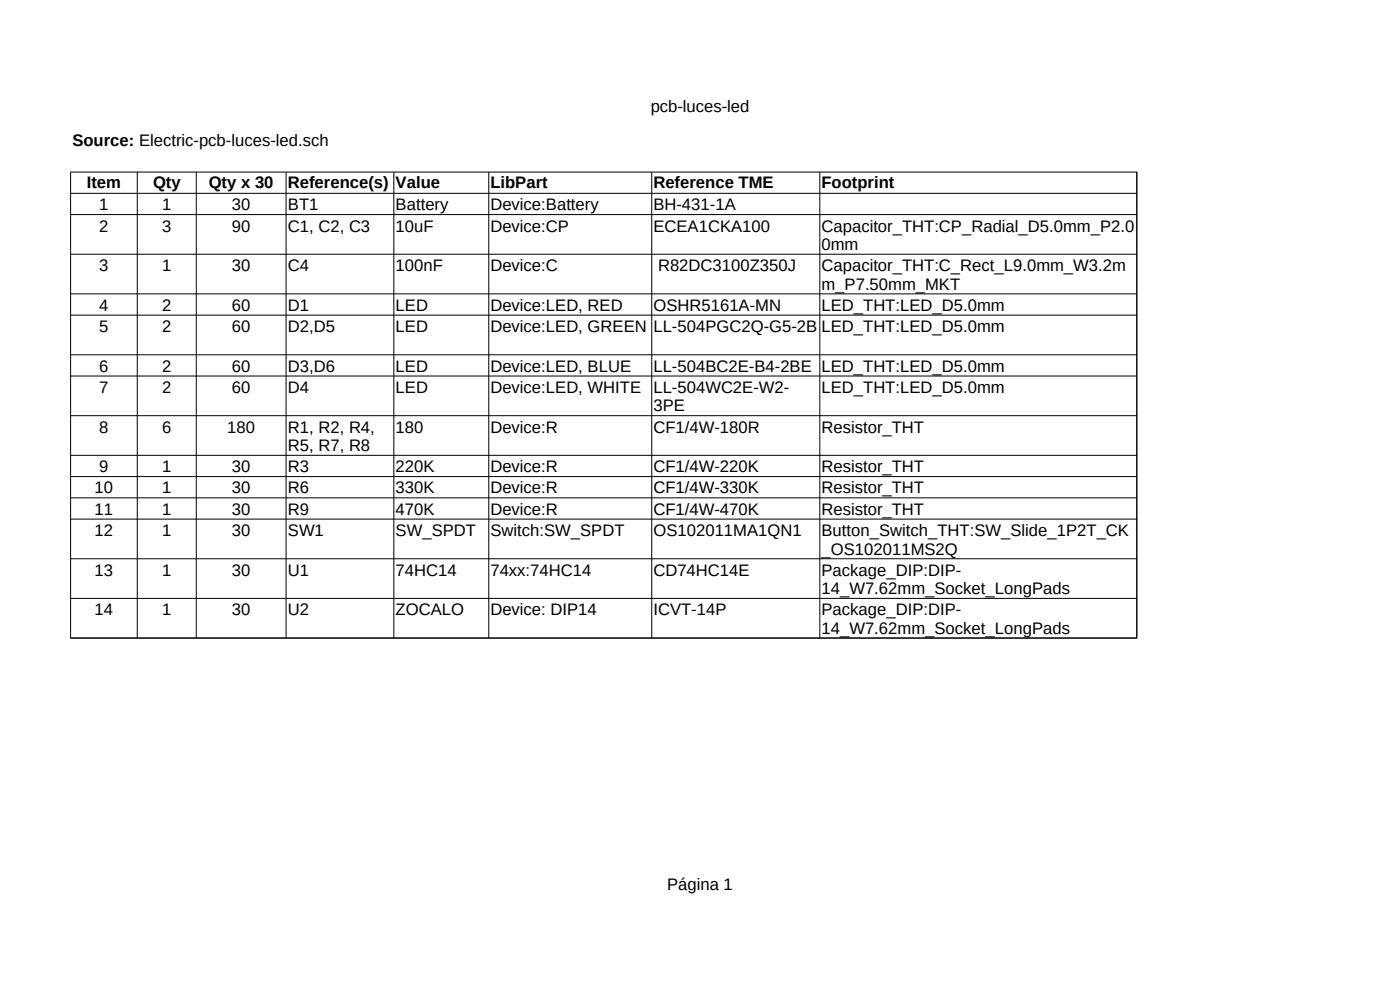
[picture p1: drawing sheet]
<svg xmlns="http://www.w3.org/2000/svg" width="297mm" height="210mm" viewBox="0 0 297 210" stroke-linecap="round" stroke-linejoin="round" font-family="sans-serif">
<defs><g id="words">
<g font-size="3.5">
<text x="138" y="23.7">pcb-luces-led</text>
<text x="15.4" y="30.9">Source: Electric-pcb-luces-led.sch</text>
<text x="18.4" y="39.9">Item</text>
<text x="32.5" y="39.9">Qty</text>
<text x="44.3" y="39.9">Qty x 30</text>
<text x="61.1" y="39.9">Reference(s)</text>
<text x="83.9" y="39.9">Value</text>
<text x="104" y="39.9">LibPart</text>
<text x="138.6" y="39.9">Reference TME</text>
<text x="174.3" y="39.9">Footprint</text>
<text x="21.1" y="44.6">1</text>
<text x="34.4" y="44.6">1</text>
<text x="49.2" y="44.6">30</text>
<text x="61.1" y="44.6">BT1</text>
<text x="83.9" y="44.6">Battery</text>
<text x="104" y="44.6">Device:Battery</text>
<text x="138.6" y="44.6">BH-431-1A</text>
<text x="21.1" y="49.1">2</text>
<text x="34.4" y="49.1">3</text>
<text x="49.2" y="49.1">90</text>
<text x="61.1" y="49.1">C1, C2, C3</text>
<text x="83.9" y="49.1">10uF</text>
<text x="104" y="49.1">Device:CP</text>
<text x="138.6" y="49.1">ECEA1CKA100</text>
<text x="174.3" y="49.1">Capacitor_THT:CP_Radial_D5.0mm_P2.0</text>
<text x="174.3" y="53.1">0mm</text>
<text x="21.1" y="57.5">3</text>
<text x="34.4" y="57.5">1</text>
<text x="49.2" y="57.5">30</text>
<text x="61.1" y="57.5">C4</text>
<text x="83.9" y="57.5">100nF</text>
<text x="104" y="57.5">Device:C</text>
<text x="139.6" y="57.5">R82DC3100Z350J</text>
<text x="174.3" y="57.5">Capacitor_THT:C_Rect_L9.0mm_W3.2m</text>
<text x="21.1" y="65.9">4</text>
<text x="34.4" y="65.9">2</text>
<text x="49.2" y="65.9">60</text>
<text x="61.1" y="65.9">D1</text>
<text x="83.9" y="65.9">LED</text>
<text x="104" y="65.9">Device:LED, RED</text>
<text x="138.6" y="65.9">OSHR5161A-MN</text>
<text x="174.3" y="65.9">LED_THT:LED_D5.0mm</text>
<text x="174.3" y="61.5">m_P7.50mm_MKT</text>
<text x="21.1" y="70.4">5</text>
<text x="34.4" y="70.4">2</text>
<text x="49.2" y="70.4">60</text>
<text x="61.1" y="70.4">D2,D5</text>
<text x="83.9" y="70.4">LED</text>
<text x="104" y="70.4">Device:LED, GREEN</text>
<text x="138.6" y="70.4">LL-504PGC2Q-G5-2B</text>
<text x="174.3" y="70.4">LED_THT:LED_D5.0mm</text>
<text x="21.1" y="78.9">6</text>
<text x="21.1" y="83.3">7</text>
<text x="34.4" y="78.9">2</text>
<text x="34.4" y="83.3">2</text>
<text x="49.2" y="78.9">60</text>
<text x="49.2" y="83.3">60</text>
<text x="61.1" y="78.9">D3,D6</text>
<text x="61.1" y="83.3">D4</text>
<text x="83.9" y="78.9">LED</text>
<text x="83.9" y="83.3">LED</text>
<text x="104" y="78.9">Device:LED, BLUE</text>
<text x="104" y="83.3">Device:LED, WHITE</text>
<text x="138.6" y="78.9">LL-504BC2E-B4-2BE</text>
<text x="138.6" y="83.3">LL-504WC2E-W2-</text>
<text x="174.3" y="78.9">LED_THT:LED_D5.0mm</text>
<text x="174.3" y="83.3">LED_THT:LED_D5.0mm</text>
<text x="138.6" y="87.3">3PE</text>
<text x="21.1" y="91.8">8</text>
<text x="34.4" y="91.8">6</text>
<text x="48.2" y="91.8">180</text>
<text x="61.1" y="91.8">R1, R2, R4,</text>
<text x="61.1" y="95.7">R5, R7, R8</text>
<text x="83.9" y="91.8">180</text>
<text x="104" y="91.8">Device:R</text>
<text x="138.6" y="91.8">CF1/4W-180R</text>
<text x="174.3" y="91.8">Resistor_THT</text>
<text x="21.1" y="100.2">9</text>
<text x="34.4" y="100.2">1</text>
<text x="49.2" y="100.2">30</text>
<text x="61.1" y="100.2">R3</text>
<text x="83.9" y="100.2">220K</text>
<text x="104" y="100.2">Device:R</text>
<text x="138.6" y="100.2">CF1/4W-220K</text>
<text x="174.3" y="100.2">Resistor_THT</text>
<text x="20.1" y="104.7">10</text>
<text x="34.4" y="104.7">1</text>
<text x="49.2" y="104.7">30</text>
<text x="61.1" y="104.7">R6</text>
<text x="83.9" y="104.7">330K</text>
<text x="104" y="104.7">Device:R</text>
<text x="138.6" y="104.7">CF1/4W-330K</text>
<text x="174.3" y="104.7">Resistor_THT</text>
<text x="20.1" y="109.2">11</text>
<text x="20.1" y="113.7">12</text>
<text x="34.4" y="109.2">1</text>
<text x="34.4" y="113.7">1</text>
<text x="49.2" y="109.2">30</text>
<text x="49.2" y="113.7">30</text>
<text x="61.1" y="109.2">R9</text>
<text x="61.1" y="113.7">SW1</text>
<text x="83.9" y="109.2">470K</text>
<text x="83.9" y="113.7">SW_SPDT</text>
<text x="104" y="109.2">Device:R</text>
<text x="104" y="113.7">Switch:SW_SPDT</text>
<text x="138.6" y="109.2">CF1/4W-470K</text>
<text x="138.6" y="113.7">OS102011MA1QN1</text>
<text x="174.3" y="109.2">Resistor_THT</text>
<text x="174.3" y="113.7">Button_Switch_THT:SW_Slide_1P2T_CK</text>
<text x="174.3" y="117.7">_OS102011MS2Q</text>
<text x="20.1" y="122.1">13</text>
<text x="34.4" y="122.1">1</text>
<text x="49.2" y="122.1">30</text>
<text x="61.1" y="122.1">U1</text>
<text x="83.9" y="122.1">74HC14</text>
<text x="104" y="122.1">74xx:74HC14</text>
<text x="138.6" y="122.1">CD74HC14E</text>
<text x="174.3" y="122.1">Package_DIP:DIP-</text>
<text x="20.1" y="130.5">14</text>
<text x="34.4" y="130.5">1</text>
<text x="49.2" y="130.5">30</text>
<text x="61.1" y="130.5">U2</text>
<text x="83.9" y="130.5">ZOCALO</text>
<text x="104" y="130.5">Device: DIP14</text>
<text x="138.6" y="130.5">ICVT-14P</text>
<text x="174.3" y="126.1">14_W7.62mm_Socket_LongPads</text>
<text x="174.3" y="130.5">Package_DIP:DIP-</text>
<text x="174.3" y="134.5">14_W7.62mm_Socket_LongPads</text>
<text x="141.5" y="188.7">Página 1</text>
</g>
</g></defs>
<g fill="none" stroke="#000" stroke-width=".21">
<path d="M29.1 36.5v98.9M41.6 36.5v98.9M60.7 36.5v98.9M83.6 36.5v98.9M103.7 36.5v98.9M138.3 36.5v98.9M173.9 36.5v98.9M241.2 36.5v98.9M241.2 36.5h-226.2v98.9h226.2M15 41h226.2M15 45.5h226.2M15 53.9h226.2"/>
<path d="M15 62.3h226.2M15 66.9h226.2M15 75.3h226.2M15 79.8h226.2M15 88.2h226.2M15 96.6h226.2M15 101.1h226.2M15 105.6h226.2M15 110.1h226.2M15 118.5h226.2M15 126.9h226.2"/>
</g>
<use href="#words"/>
</svg>
